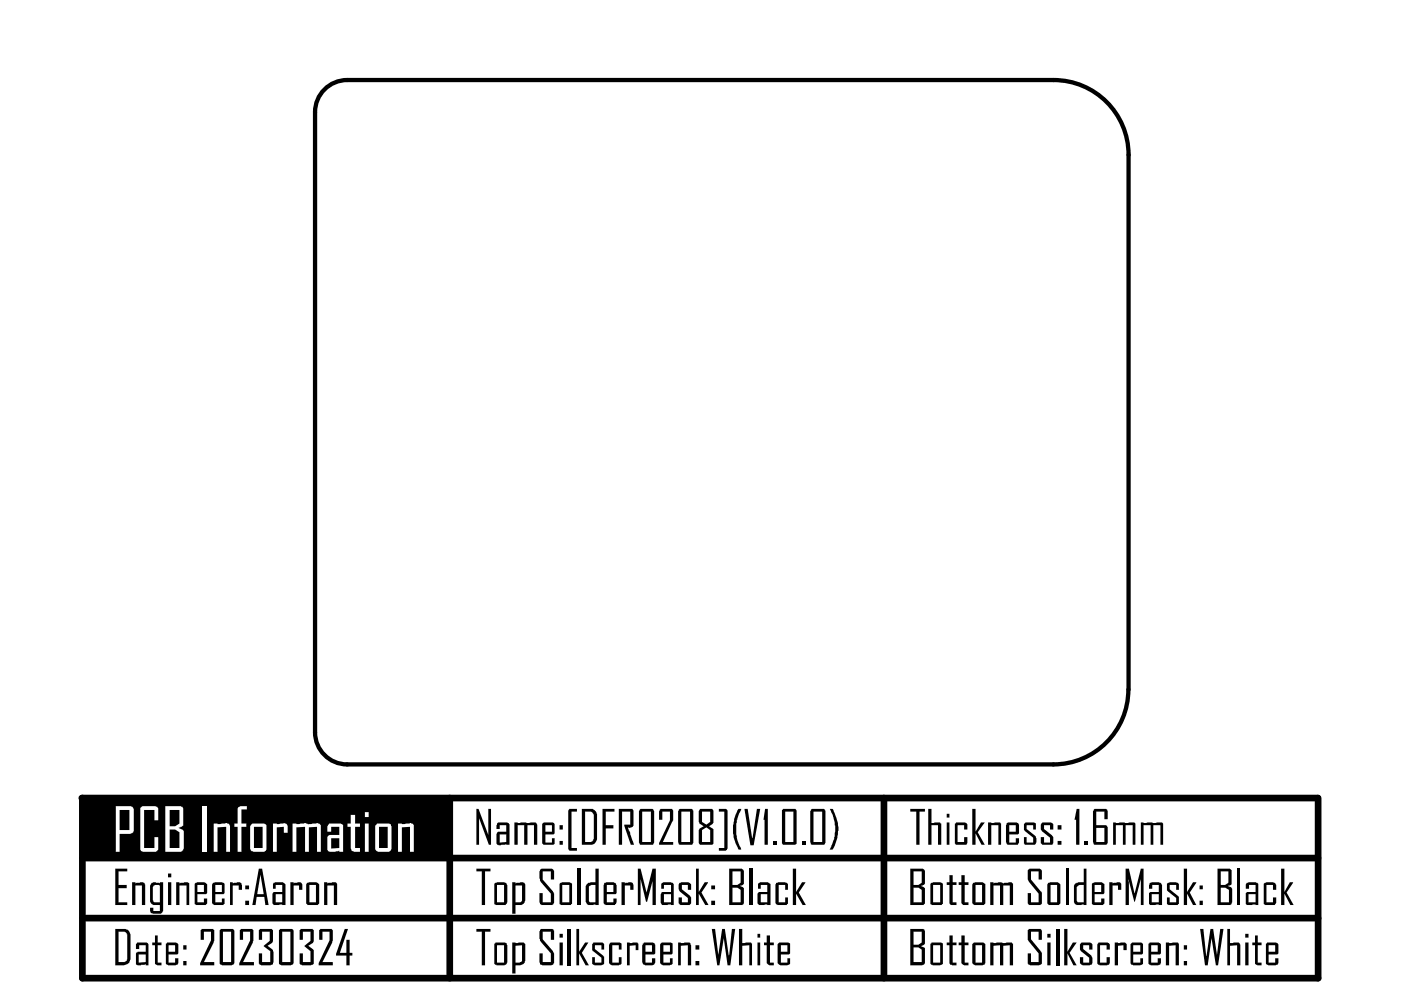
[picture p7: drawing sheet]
<svg xmlns="http://www.w3.org/2000/svg" width="297mm" height="210mm" viewBox="0 0 297 210" stroke-linecap="round" stroke-linejoin="round" font-family="sans-serif">
<path d="M239.2 146.2a15.9 15.9 0 0 1-15.9 15.9h-149.7a6.8 6.8 0 0 1-6.8-6.8v-131.5a6.8 6.8 0 0 1 6.8-6.8h149.8a15.9 15.9 0 0 1 15.9 15.8v113.4" fill="none" stroke="#000" stroke-width=".91"/>
<path d="M17.3 169.2h262M17.5 169.2v38.2h262v-38.2M95.4 169.2v38.2M187.4 169.2v38.2M17.5 194.7h262M17.5 181.9h262" fill="none" stroke="#000" stroke-width="1.4"/>
<g fill="#000">
<path d="M101 171.5h.5l2 5.5v-5.5h.6v7.6h-.5l-2-5.6v5.6h-.6zM109.1 174.4h.7v.1l3.1-.1a.69 .69 0 0 1 1 .6v4.1h-.7v-4.1h-1.4v4.1h-.7v-4.1h-1.3v4.1h-.7zM127.7 171.5h2.6v.6h-1.9v2.9h1.6v.6h-1.6v3.5h-.7zM131.2 171.5h2.7a.44 .44 0 0 1 .4 .6v3l-.2 .2a.71 .71 0 0 1-.9 .1l1.2 3.7h-.7l-1.3-4v-.3h1.2v-2.7h-1.7v7h-.7zM139.8 171.7l.3-.2h2.2a.44 .44 0 0 1 .4 .6v1.8l-2.2 4.6h2.2v.6h-3v-.3l2.3-4.9v-1.8h-1.6v1.7h-.7zM152.4 171.5h1.5l.4 .3v8a.58 .58 0 0 1-.6 .6h-1.3v-.6h1.2v-7.7h-1.2zM157.8 171.5h.7l.9 6.6 1.1-6.6h.7l-1.4 7.7h-.7zM162.2 171.5h.6v7.6h-.7v-5.3h-.2zM163.9 178.3h.7v.8h-.7zM170.1 178.3h.6v.8h-.6zM175.9 171.5h.6a8 8 0 0 1 0 8.6h-.6l.3-.5a8.4 8.4 0 0 0 .4-6.4l-.1-.5zM193 171.5h3.1v.6h-1.1v7h-.7v-7h-1.3z"/>
<path d="M196.8 171.5h.7v3l1.4-.1a.59 .59 0 0 1 .7 .6v4.1h-.7v-4.1h-1.4v4.1h-.7zM202.5 174.6l.2-.2h1.8a.58 .58 0 0 1 .6 .6v.9h-.7v-.9h-1.4v3.5h1.4v-1h.7v1.3l-.2 .3h-1.9a.44 .44 0 0 1-.5-.5zM206.1 171.5h.7v4.8l1.2-1.9h.8l-1.5 2.1 1.5 2.6h-.7l-1.3-2.4v2.4h-.7zM209.5 174.4h.7v.1l1.4-.1a.5 .5 0 0 1 .5 .1 .5 .5 0 0 1 .2 .5v4.1h-.6v-4.1h-1.5v4.1h-.7zM217.1 174.7l.3-.3h1.7a.46 .46 0 0 1 .5 .6v.9h-.5v-.9h-1.4v.8l1.7 1.3 .3 .6v.9l-.3 .5h-1.7a.44 .44 0 0 1-.6-.5v-1.1h.6v1.1h1.4v-1l-2-1.6zM220.8 174.6l.2-.2h1.7a.58 .58 0 0 1 .6 .6v.9h-.7v-.9h-1.2v.8l1.7 1.3 .2 .4-.1 1.5-.1 .1h-2.1l-.3-.3v-1.3h.7v1.1h1.2v-1l-1.8-1.5-.1-.2zM228.3 171.5h.6v7.6h-.7v-5.3h-.4zM230 178.3h.7v.8h-.7zM236 174.4h.6v.1l3.3-.1a.53 .53 0 0 1 .6 0 .53 .53 0 0 1 .2 .6v4.1h-.5v-4.1h-1.5v4.1h-.6v-4.1h-1.5v4.1h-.6zM241.9 174.4h.6v.1l3.3-.1a.53 .53 0 0 1 .6 0 .53 .53 0 0 1 .2 .6v4.1h-.6v-4.1h-1.5v4.1h-.5v-4.1h-1.5v4.1h-.6zM24.4 184.2h2.6v.5h-1.9v2.9h1.8v.7h-1.8v3h1.9v.6h-2.6zM28 187.1h.7v.2l1.2-.2a.58 .58 0 0 1 .8 .4h.1v4.4h-.7v-4.2h-1.4v4.2h-.7z"/>
<path d="M37.4 187.1h.6v.2l1.2-.2a.67 .67 0 0 1 .9 .5v4.3h-.6v-4.2h-1.5v4.2h-.6zM48.8 187.1h.5v.2l1.1-.2a.82 .82 0 0 1 .9 .5v1.1h-.7v-1h-1.3v4.2h-.5zM61.6 187.1h.7v.2l1-.2a.79 .79 0 0 1 .8 .5v1.1h-.7v-1h-1.1v4.2h-.7zM68.7 187.1h.7v.2l1.3-.2a.63 .63 0 0 1 .8 .5v4.3h-.7v-4.2h-1.4v4.2h-.7zM101 197h3v.5h-1.2v7.2h-.7v-7.2h-1.1zM101 184.2h3v.5h-1.2v7.2h-.7v-7.2h-1.1zM114.5 184.4l.3-.2h2.2l.5 .4v1.9h-.7v-1.8h-1.7v1.8l2.3 2.6 .1 2.2a.58 .58 0 0 1-.6 .6h-2.1l-.3-.2-.1-.4v-1.9h.7v1.9h1.7v-1.8l-2.3-2.8-.1-.5zM120.6 171.6l.1-.1h1.6v.6h-1.1v7.7h1.1v.6h-1.4a.44 .44 0 0 1-.4-.6v-8zM122.4 184.2h.7v7.7h-.7zM131.8 187.1h.7v.2l.9-.2a.58 .58 0 0 1 .8 .4h.1v1.2h-.7v-1h-1.1v4.2h-.7zM135.2 184.2h.6l1.3 5.3 1.2-5.3h.7v7.7h-.7v-5.3l.2-.2-1.3 4.8h-.2l-1.2-4.8v5.5h-.6zM144 187.3l.5-.2h1.5l.5 .4v1.2h-.7v-1.1h-1.2v.9l1.7 1.4 .2 .4v1.2l-.3 .4h-2l-.3-.4v-1.2h.7v1h1.2v-.9l-1.8-1.5-.1-.4z"/>
<path d="M147.6 184.2h.5v4.9l1.3-2h.7l-1.4 2.1 1.5 2.7h-.7l-1.4-2.4v2.4h-.5zM150.9 197h.7l.7 6.1 .8-6.1h.6l.8 6.1 .7-6.1h.7l-1.1 7.7h-.5l-.8-6.2-1 6.2h-.4zM156.6 171.5h.5v.2a7.5 7.5 0 0 0-1 4.1v.2a7.5 7.5 0 0 0 1 4v.1h-.5a8.7 8.7 0 0 1 0-8.6zM158.9 184.2h.7v7.7h-.7zM164.5 187.3l.5-.2h1.5a.58 .58 0 0 1 .6 .5v1.1h-.6v-1.1h-1.4v3.7h1.4v-1h.6v1.4l-.3 .2h-1.8a.58 .58 0 0 1-.6-.6v-3.8zM168.1 184.2h.7v4.9l1.3-2h.6l-1.3 2.1 1.5 2.7h-.7l-1.4-2.4v2.4h-.7zM254.4 197h.7l.7 6.1 .8-6.1h.6l.8 6.1 .7-6.1h.7l-1.1 7.7h-.5l-.9-6.2-.8 6.2h-.6zM32.9 198.3h.5v1.5h.8v.6h-.8v3.7h.8v.6h-.9l-.4-.4v-3.9h-.6v-.6h.6zM42.5 197.2l.3-.2h2.2a.44 .44 0 0 1 .4 .5l-.1 2.3-2.1 4.2h2.2v.7h-3v-.5l2.3-4.8v-1.9h-1.5v1.8h-.7zM50.8 197.2l.3-.2h2.2a.44 .44 0 0 1 .4 .5l-.1 2.3-2.1 4.2h2.3v.7h-3.1v-.5l2.3-4.8v-1.9h-1.5v1.8h-.7zM54.9 197.2l.2-.2h2.3a.44 .44 0 0 1 .5 .5v2.1l-.3 .4-.9 .5 1.1 .8 .2 .5v2.3h-.1a.41 .41 0 0 1-.5 .5v.1h-2.1l-.4-.4v-2.2h.7v1.9h1.7v-2.3l-1.4-1.1 1.3-1.1v-2h-1.6v1.8h-.7zM63.5 197.2l.3-.2h2.3a.44 .44 0 0 1 .4 .5v2.1l-.2 .4-.9 .5 1.1 .9v2.9l-.6 .4h-1.8a.58 .58 0 0 1-.6-.6v-2h.7v1.9h1.6v-2.3l-1.2-1.1 1.2-1.1v-2h-1.6v1.8h-.7z"/>
<path d="M67.7 197.2l.2-.2h2.2a.44 .44 0 0 1 .5 .5l-.2 2.3-2 4.2h2.2v.7h-3v-.5l2.3-4.8v-1.9h-1.5v1.8h-.7zM73.1 197h.7l-1.7 5h1.3v-2.7h.7v2.7h.6v.6h-.6v2.1h-.7v-2.1h-2.2v-.3zM114.5 197.2l.2-.2h2.4l.4 .3v2h-.7v-1.8h-1.7v1.6l2.2 2.6 .2 .4v2.1l-.2 .4-.4 .1h-2v-.1a.41 .41 0 0 1-.4-.5h-.1v-2h.7v1.9h1.7v-1.9l-2.3-2.6-.1-.5zM120.4 197h.7v7.7h-.7zM122.2 197h.6v4.8l1.3-2h.6l-1.3 2.2 1.5 2.7h-.7l-1.4-2.6v2.6h-.6zM125.8 199.8h1.7a.46 .46 0 0 1 .6 .6v.9h-.6v-.9h-1.4v.8l2 1.6v1.5l-.2 .3-1.8 .1a.58 .58 0 0 1-.5-.6v-1.2h.5v1.2h1.4v-1l-1.9-1.7v-1.2zM129.2 200.1l.3-.3h1.7a.46 .46 0 0 1 .6 .6v.9h-.6v-.9h-1.4v3.7h1.4v-1.2h.6v1.4l-.6 .4h-1.5l-.6-.5v-3.9zM132.9 199.8h.6v.2l1.2-.2a.5 .5 0 0 1 .5 .1 .5 .5 0 0 1 .2 .5v1h-.6v-1l-1.3 .1v4.2h-.6zM143.8 199.8h.5v.2l1.2-.2a.69 .69 0 0 1 1 .6v4.3h-.7v-4.3l-1.5 .1v4.2h-.5zM156.7 197h.7v3l1.4-.2a.5 .5 0 0 1 .5 .1 .5 .5 0 0 1 .1 .5v4.3h-.5v-4.3l-1.5 .1v4.2h-.7zM162.6 198.3h.7v1.5h.8v.6h-.8v3.7h.8v.6h-1l-.5-.5v-3.8h-.6v-.6h.6zM201.3 198.3h.7v1.5h.8v.6h-.8v3.7h.8v.6h-.9a.58 .58 0 0 1-.6-.6v-3.7h-.6v-.6h.6z"/>
<path d="M203.8 198.3h.7v1.5h.8v.6h-.8v3.7h.8v.6h-.9l-.6-.5v-3.8h-.5v-.6h.5zM209.9 199.8h.7v.2l3.5-.2a.59 .59 0 0 1 .7 .6v4.3h-.7v-4.3l-1.4 .1v4.2h-.7v-4.3l-1.4 .1v4.2h-.7zM217.9 197.2l.2-.2h2.3a.44 .44 0 0 1 .5 .5v1.8h-.7v-1.8h-1.6v1.6l2.3 2.9v2.3l-.6 .4h-1.9l-.5-.4v-2.2h.7v1.9h1.6v-1.9l-2.3-2.8zM223.9 197h.7v7.7h-.7zM225.6 197h.7v4.8l1.2-2h.8l-1.5 2.2 1.5 2.7h-.7l-1.3-2.6v2.6h-.7zM229 200.2l.3-.4h1.7a.58 .58 0 0 1 .6 .6v.9h-.7v-.9h-1.2v.8l1.7 1.4 .2 .5v1.1l-.2 .4-.4 .1h-1.5l-.5-.5v-1.3h.7v1.2h1.2v-1l-1.8-1.5zM232.9 199.8h1.8a.58 .58 0 0 1 .6 .6v.9h-.7v-.9h-1.4v3.7h1.4v-1.2h.7v1.3l-.2 .4-1.9 .1a.58 .58 0 0 1-.5-.6v-3.9zM236.3 199.8h.7v.2l1-.2a.63 .63 0 0 1 .9 .6v1h-.7v-1l-1.2 .1v4.2h-.7zM247.2 199.8h.7v.2l1.4-.2a.5 .5 0 0 1 .5 .1 .5 .5 0 0 1 .2 .5v4.3h-.7v-4.3l-1.4 .1v4.2h-.7zM260.2 197h.6v3l1.3-.2a.63 .63 0 0 1 .9 .6v4.3h-.7v-4.3l-1.5 .1v4.2h-.6zM266.1 198.3h.6v1.5h.8v.6h-.8v3.7h.8v.6h-.9l-.5-.4v-3.9h-.6v-.6h.6z"/>
<path d="M105.4 174.6l.2-.2h1.9a.58 .58 0 0 1 .5 .6v4.1l-.8-.1-1.2 .2a.59 .59 0 0 1-.7-.6l.1-2 .2-.3h1.7v-1.3h-1.3v.8h-.7zM106 176.9v1.7l1.3-.1v-1.6z"/>
<path d="M115.1 174.5l1.9-.1a.46 .46 0 0 1 .6 .6v1.7l-.2 .2h-1.8v1.7h1.4v-.9h.6v1.2l-.2 .2h-2.2l-.3-.2v-4.2zM115.6 175v1.3h1.4v-1.3z"/>
<path d="M118.6 175h.7v.9h-.7zM118.6 178.3h.7v.8h-.7z"/>
<path d="M123.4 171.5h1.7a1.34 1.34 0 0 1 1.5 1.4v5.1l-.1 .3a1.32 1.32 0 0 1-1.4 .8h-1.7zM124.1 172.1v6.4h1a.79 .79 0 0 0 .8-.8v-5l-.1-.2a.66 .66 0 0 0-.8-.4z"/>
<path d="M135.6 171.7l.2-.2h2.5l.4 .5v6.6l-.2 .5h-2.8l-.1-.1-.1-.4v-6.6zM136.2 172.1v6.4h1.8v-6.4z"/>
<path d="M143.9 171.7l.2-.2h2.6l.3 .3v7l-.2 .3h-2.5a.41 .41 0 0 1-.4-.5h-.1v-6.6zM144.5 172.1v6.4h1.8v-6.4z"/>
<path d="M148.3 171.7l.2-.2h2.3a.44 .44 0 0 1 .5 .6v2.4l-1 .7 1 .6v3.1l-.3 .2h-2.6l-.3-.3v-2.8l.3-.4 .8-.4-.8-.5-.3-.4zM148.8 172.1v2.2l1 .5 .8-.5v-2.2zM148.8 176v2.5h1.8v-2.5l-.8-.6z"/>
<path d="M165.8 171.7l.2-.2h2.4a.44 .44 0 0 1 .5 .6v6.8l-.2 .2h-2.3a.44 .44 0 0 1-.6-.5zM166.5 172.1v6.4h1.7v-6.4z"/>
<path d="M171.9 171.7l.2-.2h2.6l.3 .3v7l-.2 .3h-2.4a.41 .41 0 0 1-.5-.5h-.1v-6.6zM172.5 172.1v6.4h1.8v-6.4z"/>
<path d="M200.7 172.5h.6v.8h-.6zM200.7 174.4h.6v4.7h-.6z"/>
<path d="M213.4 174.6l.2-.2h2l.3 .2 .2 2.1-.3 .2h-1.8v1.7h1.4v-.9h.7v.9l-.3 .5h-2.2l-.2-.2-.1-.3zM214 175v1.3h1.4v-1.3z"/>
<path d="M224.2 175h.8v.9h-.8zM224.2 178.3h.8v.8h-.8z"/>
<path d="M231.9 171.7l.2-.2h2.4l.3 .3v1.9h-.6v-1.6h-1.8v2.9h2.1l.3 .3v3.5l-.2 .3h-2.3a.41 .41 0 0 1-.4-.5h-.2v-6.6zM232.4 175.5v3h1.8v-3z"/>
<path d="M32.1 187.3h.1a.76 .76 0 0 1 1-.1l.7 .1v-.2h.7v6.1l-.5 .5h-1.7a.81 .81 0 0 1-.6-.9v-.3h.7v.7h1.4v-1.3h-1.2a.98 .98 0 0 1-.9-1v-3.2zM32.5 187.9l-.1 .2 .1 3.1 1.4 .1v-3.6l-1-.1z"/>
<path d="M35.6 185.2h.7v.8h-.7zM35.6 187.1h.7v4.8h-.7z"/>
<path d="M41.3 187.4l.4-.3h1.6l.6 .4v1.9l-.2 .2h-1.8v1.7h1.3v-.8h.7v1l-.3 .4h-2l-.3-.2zM41.9 187.6v1.5h1.3v-1.5z"/>
<path d="M45.1 187.3l.4-.2h1.5a.58 .58 0 0 1 .6 .5v1.8l-.2 .2h-1.7v1.7h1.3v-.8h.6v1.2l-.2 .2h-1.9a.58 .58 0 0 1-.5-.6v-3.8zM45.7 187.6v1.5h1.3v-1.5z"/>
<path d="M52 187.7h.8v.8h-.8zM52 191h.8v.9h-.8z"/>
<path d="M54.9 184.2h.7l1.4 7.7h-.7l-.3-1.7h-1.6l-.2 1.7h-.7zM55.2 185.4l-.7 4.2h1.4z"/>
<path d="M58 187.2l2-.1 .5 .4v4.4h-.7v-.1l-1.2 .1a.53 .53 0 0 1-.6 0 .53 .53 0 0 1-.2-.6v-1.6a.46 .46 0 0 1 .5-.6h1.5v-1.5h-1.3v.8h-.6zM58.5 189.6v1.7h1.3v-1.7z"/>
<path d="M65 187.3l.5-.2h1.6l.6 .4v4l-.4 .4h-2l-.4-.4v-4zM65.6 187.6v3.7h1.4v-3.7z"/>
<path d="M104.8 187.4l.6-.3h1.6l.6 .5-.1 4.1-.3 .2h-1.8a.46 .46 0 0 1-.6-.6zM105.4 187.6v3.7h1.5v-3.7z"/>
<path d="M108.6 187.1h.7v.2l1.1-.2a.82 .82 0 0 1 1 .5v3.4l-.1 .2a1.11 1.11 0 0 1-1 .7h-1v1.8h-.7zM109.3 187.7v3.6h.8a.46 .46 0 0 0 .6-.6v-3z"/>
<path d="M118.6 198h.7v.8h-.7zM118.6 199.8h.7v4.9h-.7z"/>
<path d="M118.6 187.4l.5-.3h1.6a.58 .58 0 0 1 .6 .5v4.1l-.2 .2h-2.1l-.4-.2zM119.2 187.6v3.7h1.5v-3.7z"/>
<path d="M126.2 184.2h.7v7.7l-1-.1a1.13 1.13 0 0 1-1.7-.7v-3.2a1.11 1.11 0 0 1 .9-.7l1.1-.1zM124.9 188v2.9a.71 .71 0 0 0 1 .4h.3v-3.7h-.9z"/>
<path d="M128.1 187.3l.4-.2h1.7l.5 .5v1.8l-.2 .2h-1.8v1.7h1.3v-.8h.7l-.1 1.2-.2 .2h-1.9a.58 .58 0 0 1-.5-.6zM128.7 187.6v1.5h1.3v-1.5z"/>
<path d="M140.2 187.4l.5-.3h1.6a.58 .58 0 0 1 .5 .5v4.3h-.5v-.1l-1.3 .1a.63 .63 0 0 1-.9-.6l.1-2.1 2.1-.1v-1.5h-1.5v.8h-.6zM140.8 189.6v1.7h1.5v-1.7z"/>
<path d="M150.8 187.7h.8v.8h-.8zM150.8 191h.8v.9h-.8z"/>
<path d="M154.6 184.2h2.7l.4 .4v2.8l-.3 .3-.5 .2 .8 .4v3a.46 .46 0 0 1-.6 .6h-2.5zM155.3 184.7v2.9h1l.7-.4v-2.5zM155.3 188.2v3.1h1.7v-2.6l-.7-.5z"/>
<path d="M160.6 198h.6v.8h-.6zM160.6 199.8h.6v4.9h-.6z"/>
<path d="M160.7 187.4l.5-.3h1.6l.6 .3v4.5h-.7v-.1l-1.2 .1a.63 .63 0 0 1-.9-.6v-1.6a.46 .46 0 0 1 .6-.6h1.5v-1.5h-1.4v.8h-.6zM161.3 189.6v1.7h1.4v-1.7z"/>
<path d="M222.1 198h.6v.8h-.6zM222.1 199.8h.6v4.9h-.6z"/>
<path d="M264 198h.7v.8h-.7zM264 199.8h.7v4.9h-.7z"/>
<path d="M24.4 197h2.2l.1 .1a1.26 1.26 0 0 1 1 1.2v5.1l-.1 .4a1.66 1.66 0 0 1-1.3 .9h-1.9zM25.1 197.5v6.5h1.1a.79 .79 0 0 0 .8-.8v-5.1h-.1a.59 .59 0 0 0-.7-.6z"/>
<path d="M29.1 199.8h1.8a.46 .46 0 0 1 .6 .6v4.3h-.6v-.3l-1.3 .3a.63 .63 0 0 1-.8-.6l.1-2.2 2-.1v-1.4h-1.4v.8h-.7v-1zM29.4 202.4v1.7l1.5-.1v-1.6z"/>
<path d="M35.2 200.1l.2-.3h1.8a.58 .58 0 0 1 .6 .6v1.7l-.2 .3h-1.9v1.7h1.4v-.9h.7v1l-.2 .4-.4 .1h-1.5a.58 .58 0 0 1-.5-.6zM35.7 200.4v1.4h1.4v-1.4z"/>
<path d="M38.9 200.4h.6v.9h-.6zM38.9 203.8h.6v.9h-.6z"/>
<path d="M46.6 197.2l.2-.2h2.3a.46 .46 0 0 1 .6 .5v6.7l-.2 .4-.4 .1h-1.9a.58 .58 0 0 1-.6-.6zM47.3 197.5v6.5h1.7v-6.5z"/>
<path d="M59.1 197.2l.3-.2h2.3a.46 .46 0 0 1 .6 .5v6.7l-.3 .4-.3 .1h-2a.58 .58 0 0 1-.6-.6zM59.8 197.5v6.5h1.8v-6.5z"/>
<path d="M104.8 200.1l.2-.3h2.1l.4 .3 .1 .3v3.7l-.1 .2-.5 .4h-1.6a.58 .58 0 0 1-.6-.6zM105.4 200.4v3.7h1.5v-3.7z"/>
<path d="M108.6 199.8h.7v.2l1.1-.2a.63 .63 0 0 1 1 .6v3.2a1.22 1.22 0 0 1-1.1 1.1h-1v1.7h-.7zM109.3 200.5v3.6h.8a.58 .58 0 0 0 .6-.6v-3.1z"/>
<path d="M136.3 200.1l.2-.3h2l.3 .3 .1 2-.2 .3h-1.8v1.7h1.3v-.9h.7v.9l-.2 .5-2 .1-.4-.4-.1-.2zM136.9 200.4v1.4h1.3v-1.4z"/>
<path d="M140 200.2l.3-.4h1.7a.46 .46 0 0 1 .6 .6v1.7l-.2 .3h-1.7v1.7h1.3v-.9h.6v1.1l-.6 .4h-1.5l-.5-.5zM140.7 200.4v1.4h1.3v-1.4z"/>
<path d="M147.5 200.4h.8v.9h-.8zM147.5 203.8h.8v.9h-.8z"/>
<path d="M164.9 200.2l.3-.4h1.7a.46 .46 0 0 1 .6 .6v1.7l-.2 .3h-1.7v1.7h1.3v-.9h.6v1.1l-.6 .4h-1.5l-.5-.5zM165.6 200.4v1.4h1.3v-1.4z"/>
<path d="M193 197h2.8l.3 .3v2.8l-.1 .2-.7 .3 .8 .4v3.2l-.2 .4-2.9 .1zM193.7 197.5v2.8h1l.7-.5v-2.3zM193.7 200.9v3.1h1.7v-2.7l-.7-.4z"/>
<path d="M197.3 200.1l.2-.3h1.8a.46 .46 0 0 1 .6 .6v3.9l-.6 .4h-1.5a.58 .58 0 0 1-.5-.6zM197.8 200.4v3.7h1.5v-3.7z"/>
<path d="M206.1 200.2l.4-.4h1.8a.58 .58 0 0 1 .6 .6v3.8l-.1 .2-.5 .3h-1.6l-.6-.5zM206.8 200.4v3.7h1.4v-3.7z"/>
<path d="M239.7 200.2l.3-.4h1.8a.46 .46 0 0 1 .5 .6v1.7l-.2 .3h-1.8v1.7h1.5v-.9h.5v1.1l-.5 .4h-1.5a.58 .58 0 0 1-.6-.6zM240.3 200.4v1.4h1.5v-1.4z"/>
<path d="M243.5 200.1l.2-.3h1.9a.58 .58 0 0 1 .5 .6v1.7l-.2 .3h-1.8v1.7h1.4v-.9h.6l-.1 1.2-.4 .3h-1.6l-.5-.4zM244.1 200.4v1.4h1.4v-1.4z"/>
<path d="M251 200.4h.7v.9h-.7zM251 203.8h.7v.9h-.7z"/>
<path d="M268.4 200.1l.2-.3h1.9a.58 .58 0 0 1 .5 .6v1.7l-.2 .3h-1.8v1.7h1.4v-.9h.6v1l-.2 .4-.3 .1h-1.5a.58 .58 0 0 1-.6-.6zM269 200.4v1.4h1.4v-1.4z"/>
</g>
<path d="M17.5 169.5h77.3v12.5h-77.3z" fill-rule="evenodd" fill="#000"/>
<g fill="#fff">
<path d="M29.7 171.3l.5-.4h2.7a.81 .81 0 0 1 .6 .7v2.3h-.8v-2.2h-2.1v8.1h2.1v-2.3h.8v2.5a.59 .59 0 0 1-.6 .6h-2.6a.59 .59 0 0 1-.6-.7z"/>
<path d="M42.9 170.9h.9v9.7h-.9z"/>
<path d="M45.3 174.6h.8v.1l1.6-.1a.7 .7 0 0 1 .8 0 .7 .7 0 0 1 .3 .7v5.3h-.8v-5.3l-1.9 .1v5.2h-.8z"/>
<path d="M50.5 171.2l.5-.3h1.3v.7h-1.1v3h1v.7h-1v5.3h-.8v-5.3h-.7v-.7h.7v-3.2z"/>
<path d="M57.9 174.6h.8v.1l1.4-.1a.64 .64 0 0 1 .6 .1 .64 .64 0 0 1 .3 .6v1.3h-.8v-1.3l-1.5 .1v5.2h-.8z"/>
<path d="M62 174.6h.8v.1l1.4-.1a.87 .87 0 0 1 1.2 .2v-.1l1.6-.1a.7 .7 0 0 1 .7 0 .7 .7 0 0 1 .3 .7v5.3h-.8v-5.3l-1.7 .1v5.2h-.8v-5.3l-1.9 .1v5.2h-.8z"/>
<path d="M74.4 172.8h.9v1.8h1v.7h-1v4.5h1v.8h-1.1a.8 .8 0 0 1-.8-.7v-4.6h-.7v-.7h.7z"/>
<path d="M84.4 174.6l1.4 .1 1.1-.2 .3 .1a.59 .59 0 0 1 .5 .7v5.3h-.8v-5.3l-1.7 .1v5.2h-.8z"/>
<path d="M24.6 170.9h3.1a.81 .81 0 0 1 .7 .7v4.4a.8 .8 0 0 1-.7 .8h-2.3v3.8h-.8zM25.4 171.7v4.3h2v-4.3z"/>
<path d="M35 170.9h3.3a.59 .59 0 0 1 .6 .7v3.5l-1.1 .4 .9 .4 .3 .3-.1 4.1-.5 .3h-3.4zM36 171.7v3.5h1.1l.9-.6v-2.9zM36 175.9v3.9h2v-3.3l-.9-.6z"/>
<path d="M53.1 175l.4-.4h2.3a.6 .6 0 0 1 .7 .7v4.6a.6 .6 0 0 1-.7 .7h-2a.8 .8 0 0 1-.8-.7v-4.7zM53.8 175.3v4.5h1.9v-4.5z"/>
<path d="M69.8 174.6h2.3a.6 .6 0 0 1 .6 .7v5.3h-.8v-.2l-1.5 .2a.8 .8 0 0 1-1-.5v-2.3a.63 .63 0 0 1 .6-.8h1.9v-1.7h-1.7v1h-.8v-1.1zM70.2 177.7v2.2l1.7-.1v-2.1z"/>
<path d="M77.4 172.2h.8v1h-.8zM77.4 174.6h.8v6h-.8z"/>
<path d="M79.9 174.6h2.4a.6 .6 0 0 1 .7 .7v4.7l-.1 .3-.4 .3h-2.4l-.5-.5v-5zM80.4 175.3v4.5h1.8v-4.5z"/>
</g>
<g fill="#000">
<path d="M201.3 185.6h.7v1.5h.8v.5h-.8v3.7h.8v.6h-.9a.46 .46 0 0 1-.6-.6v-3.7h-.6v-.5h.6zM203.8 185.6h.7v1.5h.8v.5h-.8v3.7h.8v.6h-1.1l-.4-.4v-3.9h-.5v-.5h.5zM209.9 187.1h.7l.2 .2a2.62 2.62 0 0 1 1.8-.1v.1l1.1-.1a.64 .64 0 0 1 1.1 .4v4.3h-.7v-4.2h-1.4v4.2h-.7v-4.2h-1.4v4.2h-.7zM217.9 184.5l.3-.3h2.1a.58 .58 0 0 1 .6 .5v1.8h-.7v-1.8h-1.6v1.8l2.3 2.7v2.2a.44 .44 0 0 1-.6 .5h-1.8a.46 .46 0 0 1-.6-.6v-1.9h.7v1.9h1.6v-1.8l-2.2-2.7zM226 184.2h.5v7.7h-.5zM235.2 187.1h.7v.2l1-.2a.63 .63 0 0 1 .8 .5v1.1h-.7v-1h-1.1v4.2h-.7zM238.7 184.2h.6l1.3 5.3 1.3-5.3h.6v7.7h-.6v-5.5l-1.3 4.8h-.1l-1.3-4.8 .1 5.5h-.6zM247.4 187.4l.6-.3h1.4a.58 .58 0 0 1 .6 .5v1.1h-.6v-1.1h-1.4v.9l2 1.7v1.5l-.3 .2h-1.9l-.4-.2v-1.4h.6v1h1.4v-.9l-2-1.6zM251 184.2h.7v4.9l1.2-2h.7l-1.3 2.1 1.3 2.7h-.7l-1.2-2.4v2.4h-.7zM262.4 184.2h.6v7.7h-.6zM267.9 187.4l.6-.3h1.5l.6 .5v1.1h-.7v-1.1h-1.4v3.7h1.4v-1h.7v1.1l-.4 .5h-1.7a.46 .46 0 0 1-.6-.6zM271.6 184.2h.7v4.9l1.2-2h.7l-1.4 2.1 1.5 2.7h-.7l-1.3-2.4v2.4h-.7z"/>
<path d="M193 184.2l2.9 .1 .2 .3v2.7a.62 .62 0 0 1-.7 .4l-.1 .2 .8 .4v3.2l-.3 .4h-2.8zM193.7 184.7v2.9h1l.7-.4v-2.5zM193.7 188.2v3.1h1.7v-2.6l-.7-.5z"/>
<path d="M197.3 187.4l.5-.3h1.5a.58 .58 0 0 1 .6 .5v4.1l-.2 .2h-1.9a.46 .46 0 0 1-.5-.6zM197.8 187.6v3.7h1.5v-3.7z"/>
<path d="M206.3 187.3l.4-.2h1.6l.6 .3v4.1l-.3 .4h-1.9a.58 .58 0 0 1-.6-.6v-3.8zM206.8 187.6v3.7h1.4v-3.7z"/>
<path d="M222.2 187.3l.4-.2h1.6l.6 .4v4l-.3 .4h-2.1l-.3-.4v-4zM222.7 187.6v3.7h1.4v-3.7z"/>
<path d="M229.8 184.2h.6v7.7l-.7-.1a1.53 1.53 0 0 1-2-.5v-3.3a.98 .98 0 0 1 .9-.9h1.2zM228.3 188.1v2.8a.71 .71 0 0 0 1 .4h.5v-3.7h-.9z"/>
<path d="M231.5 187.4l.6-.3h1.5l.6 .3v2l-.3 .2h-1.8v1.7h1.4v-.8h.7v1l-.4 .4h-1.7a.46 .46 0 0 1-.6-.6zM232.1 187.6v1.5h1.4v-1.5z"/>
<path d="M243.7 187.3l.5-.2h1.6l.6 .5v4.3h-.7v-.1l-1.3 .1a.54 .54 0 0 1-.6 0 .54 .54 0 0 1-.2-.6v-1.6a.44 .44 0 0 1 .5-.6h1.6v-1.5h-1.4v.8h-.7zM244.2 189.6v1.7h1.5v-1.7z"/>
<path d="M254.3 187.7h.7v.8h-.7zM254.3 191h.7v.9h-.7z"/>
<path d="M258.1 184.2h2.5a.58 .58 0 0 1 .5 .5v2.6a.44 .44 0 0 1-.5 .4l-.3 .2 .7 .2 .2 .3v2.9a.58 .58 0 0 1-.5 .6h-2.6zM258.8 184.7v2.9h1l.6-.4v-2.5zM258.8 188.2v3.1h1.8v-2.6l-.8-.5z"/>
<path d="M264.2 187.3l.5-.2h1.5a.58 .58 0 0 1 .6 .5v4.3h-.6v-.1l-1.1 .1a.64 .64 0 0 1-1-.5v-1.7a.44 .44 0 0 1 .5-.6h1.6v-1.5h-1.4v.8h-.7zM264.7 189.6v1.7h1.5v-1.7z"/>
</g>
</svg>
